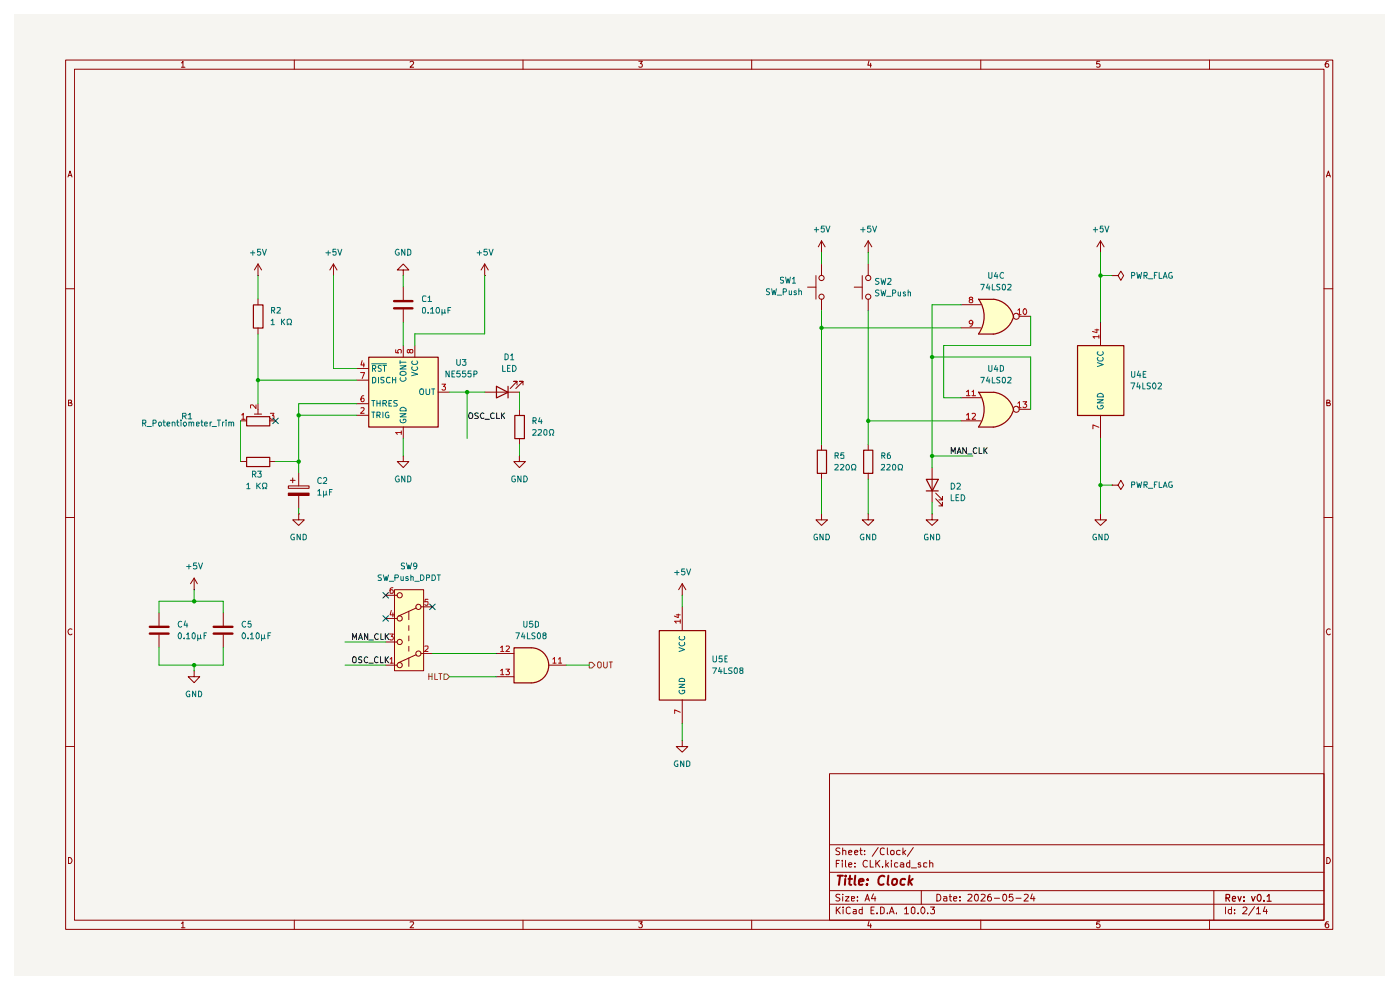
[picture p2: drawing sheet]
<svg xmlns="http://www.w3.org/2000/svg" width="297mm" height="210mm" viewBox="0 0 297 210" stroke-linecap="round" stroke-linejoin="round" font-family="sans-serif">
<path d="M3 3h290.7v203.9h-290.7z" fill="#f6f5f1"/>
<g fill="none" stroke="#8f0000" stroke-width=".21">
<path d="M13.9 12.7h268.8v184.4h-268.8zM15.8 14.7h265.1v180.5h-265.1zM38.5 13.3h.1l.2-.3v1.3M38.5 14.3h.7M62.4 12.7v2M87 13.2l.5-.2 .3 .2-.1 .4-.7 .7h.8M111 12.7v2M135.5 13h.8l-.5 .5 .4 .1v.6h-.7M159.5 12.7v2M184.4 12.9l-.3 .9h.8M184.7 13.4v.9M208.1 12.7v2"/>
<path d="M233.3 13h-.6l-.1 .6h.7v.6h-.7M256.6 12.7v2M281.8 13a.71 .71 0 0 0-.7 .5 .71 .71 0 0 0 .3 .8l.4-.1v-.6l-.4-.1-.3 .3M14.4 37.5l.5-1.2 .4 1.2M14.5 37.2h.7M281.4 37.5l.4-1.2 .4 1.2M281.5 37.2h.6M13.9 61.3h1.9M280.9 61.3h1.8M14.5 85.5h.4l.3-.3-.2-.3h-.5v1.2h.6l.2-.5-.4-.1M281.5 85.5h.4l.2-.3-.1-.3h-.5v1.2h.6l.1-.5-.3-.1M13.9 109.8h1.9"/>
<path d="M280.9 109.8h1.8M15.3 133.5a.59 .59 0 0 0-.9 .5 .59 .59 0 0 0 .8 .6l.1-.1M282.2 133.5a.59 .59 0 0 0-.8 .5 .59 .59 0 0 0 .7 .6l.1-.1M13.9 158.4h1.9M280.9 158.4h1.8M176 164.1h104.9v31.1h-104.9zM176 179.2h104.9M178.2 180l-.6-.1-.3 .2 .1 .4 .8 .4-.1 .3h-.8M178.8 179.9v1.4M182.6 179.9v1.2l.3 .2M186.3 179.8l-1.3 1.8M188.3 179.9v1.2l.1 .2"/>
<path d="M191.6 179.9v1.4M193.8 179.8l-1.3 1.8M14.5 181.9a.65 .65 0 0 1 .8 .6 .65 .65 0 0 1-.8 .7zM38.5 195.9l.3-.4v1.3M38.5 196.8h.7M62.4 195.2v1.9M87 195.6l.7-.1 .1 .3-.8 1h.8M111 195.2v1.9M135.5 195.5h.8l-.5 .5 .5 .2-.1 .5-.5 .1-.2-.2M159.5 195.2v1.9M176 191.8h104.9M176 188.9h104.9"/>
<path d="M176 185h104.9M177.4 192.4v1.4M177.4 183.2h.5M177.6 193l.7 .8M178.1 182.5h-.7v1.4M178.2 189.8h-.8l-.1 .3 .8 .4 .1 .4-.3 .2-.6-.1M178.3 192.4l-.9 .8M178.7 182.5v.2M178.7 183v.9M178.8 189.7v.1M178.8 180.5l.4-.1 .2 .1v.8M178.8 190.2v.9"/>
<path d="M178.9 192.4v.2M178.9 192.9v.9M179.4 190.2h.7l-.7 .9h.7M179.4 182.5v1.3l.1 .1M180 183.4l.7-.1-.2-.3-.5 .2v.6l.3 .1 .3-.1M180 180.8l.7-.1-.2-.3-.5 .1v.6l.3 .2 .3-.1M180.4 192.6l-.4-.2-.5 .3 .1 1 .4 .1 .4-.1M180.6 190.6l.7-.1-.1-.3h-.6v.8h.6M181.1 192.9h.5v.9M181.3 180.8l.7-.1-.2-.3h-.3l-.2 .1v.6l.2 .2 .4-.1M181.4 183.8v.1M181.4 183.1v.1"/>
<path d="M181.6 193.2l-.5 .1-.1 .2 .1 .3h.5M181.9 191v.1M181.9 190.2v.2M182.4 180.4h.5M182.9 192.9h-.5l-.2 .7a.45 .45 0 0 0 .7 .2M182.9 192.4v1.4M183.4 181.2v.1M183.4 180.5h.1M183.5 191.1l.5-1.4 .4 1.4M183.7 190.7h.7M184 182.7a.68 .68 0 0 0-1 .4 .68 .68 0 0 0 .7 .8l.3-.1M184.4 195.4l-.3 1h.8"/>
<path d="M184.6 182.5v1.4h.7M184.7 196v.8M184.8 193.1h.5M185.3 189.6l-.4 1h.9M185.5 192.4h-.7v1.4h.7M185.6 190.2v.9M185.8 182.5v1.4M186 193.7v.1M186 183.1l.6 .8M186.6 182.5l-.8 .8M186.8 192.4h.4l.4 .3v.8l-.4 .3h-.4zM187.2 183.8v.1"/>
<path d="M187.6 180l-.3-.1-.5 .1-.1 .5 .1 .6 .4 .2 .4-.1M187.9 182.5v1.4M188.1 183.4l.4 .5M188.3 193.7v.1M188.5 183l-.6 .5M188.7 193.8l.5-1.4 .5 1.4M188.8 193.4h.7M189 180.5h.6v.7h-.6zM189.1 182.5v.2M189.1 183v.9M190.2 193.7v.1M190.5 183.1l-.5-.1-.2 .3 .1 .5h.6"/>
<path d="M191 180.5l-.5-.1-.3 .2 .1 .6h.7M191 183.1l.5-.1 .2 .2v.7M191.7 183.3l-.7 .1v.2l.2 .3 .5-.1M191.7 180.8l.4 .5M191.9 192.8l.4-.4v1.4M191.9 193.8h.8M192.1 180.4l-.5 .5M193 183.1l-.4-.1-.3 .3 .1 .5h.6M193 182.5v1.4M193.3 192.7l.4-.3 .4 .3v.9l-.3 .2-.5-.2zM193.3 184.1h1.1M194.8 193.7v.1"/>
<path d="M195.3 183.1l-.4-.1-.1 .3 .1 .1h.3l.2 .4-.2 .1-.4-.1M195.4 188.9v2.9M195.7 192.4h.2a.8 .8 0 0 1 .3 .8 .8 .8 0 0 1-.5 .6 .89 .89 0 0 1 0-1.4zM196.6 183.1h-.6v.7h.6M196.8 193.7v.1M197.2 183.1l.4-.1 .3 .2v.7M197.2 182.5v1.4M197.4 192.4h.8l-.4 .5 .4 .2v.6l-.2 .1h-.4l-.2-.1M198.7 189.7a.73 .73 0 0 1 .9 .7 .73 .73 0 0 1-.9 .7zM200.2 190.2h.6l.1 .9M200.9 190.5l-.7 .1v.4h.7M201.4 190.2h.5"/>
<path d="M201.5 189.7v1.3l.4 .1M202.3 190.6l.7-.1-.1-.3h-.5l-.1 .2v.6l.2 .1 .4-.1M203.7 191v.1M203.7 190.2v.2M205.4 189.8l.5-.1 .3 .4-.9 1h.9M206.9 189.8h.5a1.01 1.01 0 0 1-.2 1.3 .87 .87 0 0 1-.3-1.3zM208.1 195.2v1.9M208.1 189.8h.8l.1 .3-.9 1h.9M210.2 189.7a.57 .57 0 0 0-.7 .6v.6l.3 .2h.3l.2-.2v-.4l-.2-.3h-.3l-.3 .3M210.9 190.5h1.1M212.8 189.8l.3-.1a.73 .73 0 0 1 .5 .7 .73 .73 0 0 1-.5 .7l-.3-.1-.1-.5zM214.8 189.7h-.6l-.1 .7 .6-.2 .2 .3v.4l-.2 .2-.6-.1"/>
<path d="M215.5 190.5h1.1M217.3 189.8h.8v.3l-.9 1h.9M219 189.6l-.4 1h1M219.3 190.2v.9M233.3 195.5h-.6l-.1 .6 .2-.1h.3l.3 .2v.3l-.3 .3h-.3l-.2-.2M256.6 195.2v1.9M257.5 188.9v6.3M260 192.4v1.4M261.2 192.9h-.5l-.1 .3v.4l.2 .2h.4M261.2 192.4v1.4M261.9 193.7v.1M261.9 192.9v.2"/>
<path d="M263.7 192.6l.2-.2h.3l.3 .4-.9 1h.9M266.1 192.3l-1.2 1.9M266.6 192.8l.4-.4v1.4M266.6 193.8h.8M268.3 192.3l-.3 1h.9M268.7 192.9v.9M281.5 181.9a.65 .65 0 0 1 .7 .6 .65 .65 0 0 1-.7 .7zM281.8 195.5h-.4l-.3 .5v.5l.3 .3 .4-.1v-.7h-.4l-.3 .2"/>
</g>
<path d="M260.1 190.5l.7-.1 .1-.6-.8-.1v1.5M260.4 190.5l.5 .7M261.4 190.7l.7-.1-.1-.4h-.5l-.1 .7 .2 .3 .4-.1M262.6 190.2l.4 1 .3-1M263.9 191v.2M263.9 190.2v.2M265.5 190.2l.3 1 .5-1M266.9 189.8l.1-.1a.76 .76 0 0 1 .6 .8 .76 .76 0 0 1-.6 .7 1.01 1.01 0 0 1-.1-1.4zM268.1 191v.2M268.8 190.2l.4-.5v1.5M268.8 191.2h.9" fill="none" stroke="#8f0000" stroke-width=".25"/>
<g fill="none" stroke="#8f0000" stroke-width=".42">
<path d="M177.7 185.8h1.1M178.2 185.8l-.2 1.9M179.3 186.4l-.1 1.3M179.4 185.8v.1M180 186.4h.8M180.3 185.8l-.1 1.6 .4 .3M181.4 185.8l-.1 1.6 .2 .3M182.2 187l1-.1-.1-.4a.6 .6 0 0 0-.8 .2v.9h.7M184 187.5l-.1 .2-.1-.1 .2-.1-.1 .2M184.1 186.5v.2M187.6 185.9l-.1-.1a.85 .85 0 0 0-1.2 .8v.6a.66 .66 0 0 0 1.1 .3M188.5 185.8l-.2 1.6 .2 .3"/>
<path d="M189.4 186.6l.3-.2 .5 .2v.9l-.4 .2-.5-.2zM192 186.5l-.5-.1-.4 .4v.7l.2 .2 .5-.1M192.9 185.8l-.2 1.9M192.9 186.9l.6 .8M193.6 186.4l-.8 .7"/>
</g>
<g fill="#ffffc9">
<path d="M139.8 133.7h9.8v14.8h-9.8z"/>
<path d="M112.7 137.4a3.7 3.7 0 0 1 3.7 3.7 3.7 3.7 0 0 1-3.7 3.7z"/>
<path d="M109 137.4h3.6v7.4h-3.6z"/>
<path d="M83.7 125.1h6.2v17.2h-6.2z"/>
<path d="M78.2 75.7h14.7v14.8h-14.7z"/>
<path d="M210.1 65.8l4.9 1.3a5.1 5.1 0 0 1-4.3 3.7z"/>
<path d="M210.7 63.4a5 5 0 0 1 4.3 3.7l-4.8 1.3z"/>
<path d="M207.6 63.5h3.1v7.3h-3.1a6.3 6.3 0 0 0 0-7.3z"/>
<path d="M210.1 85.5l4.9 1.4a5.1 5.1 0 0 1-4.3 3.7z"/>
<path d="M210.7 83.2a5 5 0 0 1 4.3 3.6l-4.8 1.3z"/>
<path d="M207.6 83.2h3.1v7.3h-3.1a6.3 6.3 0 0 0 0-7.3z"/>
<path d="M228.6 73.3h9.8v14.8h-9.8z"/>
</g>
<g fill="none" stroke="#0c0c0c" stroke-width=".21">
<path d="M99.7 87.6a.46 .46 0 0 1 .6 .4l-.2 .8h-.5a.86 .86 0 0 1 .1-1.2zM101.5 87.7h-.7l-.1 .2 .6 .4 .2 .3-.2 .2h-.6M102.7 87.7a.61 .61 0 0 0-.8 .3 .61 .61 0 0 0 .2 .8l.6-.1M102.9 88.9h.9M104.9 87.7l-.4-.1-.4 .2v.7l.2 .3 .6-.1M105.4 87.6v1.2h.6M106.4 87.6v1.2M106.5 88.1l.6 .7M107.1 87.6l-.7 .7M74.8 135.7v-1.3l.4 .9 .4-.9v1.3M75.1 139.3h.2l.3 .3v.8l-.3 .2-.5-.2v-.8zM76.1 135.7l.4-1.3 .4 1.3"/>
<path d="M76.2 135.3h.5M76.7 139.4l-.4-.1-.2 .3 .1 .3 .5 .3v.3h-.6M78 139.5l-.1-.1a.61 .61 0 0 0-.6 .3 .61 .61 0 0 0 0 .7l.4 .2 .3-.1M78 134.4v1.3l-.7-1.3v1.3M78.3 135.8h.9M80.2 139.5l-.1-.1a.42 .42 0 0 0-.6 .3v.6a.52 .52 0 0 0 .7 .2M80.2 134.6l-.2-.2a.65 .65 0 0 0-.6 .6 .65 .65 0 0 0 .6 .7l.2-.2M80.7 139.3v1.3h.6M80.8 134.4v1.3h.5M81.7 134.4v1.3M81.7 139.3v1.3M81.9 139.9l.5 .7"/>
<path d="M81.9 134.9l.6 .8M82.4 139.3l-.7 .8M82.5 134.4l-.8 .8M78.3 140.7h.9"/>
</g>
<path d="M110.2 96.7v1.2h1.3l-1.3 1.3-1.2-1.3h1.2M110.2 96.7h.1M110.2 86.8v1.3M110.2 93v1.3M144.7 126.3h.1M144.7 123.8l-.7 1.3M144.7 123.8l.8 1.3M144.7 123.8v2.5M144.7 157.1v1.3h1.2l-1.2 1.1-1.2-1.1h1.2M144.7 157.1h.1" fill="none" stroke="#8f0000" stroke-width=".21"/>
<path d="M109.2 88.1h2v4.9h-2z" fill="none" stroke="#8f0000" stroke-width=".25"/>
<path d="M125 140.5h.6l.6 .6-.6 .6h-.6z" fill="#f6f5f1"/>
<path d="M125 140.5h.6l.6 .6-.6 .6h-.6zM126.8 140.6l.2-.2 .5 .2v.8l-.2 .3h-.3l-.2-.3zM128.1 140.4v1l.2 .3h.3l.2-.3v-1M129.2 140.4h.7M129.6 140.4v1.3" fill="none" stroke="#7c6100" stroke-width=".21"/>
<path d="M109 137.4h3.7a3.7 3.7 0 0 1 3.7 3.7 3.7 3.7 0 0 1-3.7 3.8h-3.7zM139.9 133.8h9.8v14.7h-9.8z" fill="none" stroke="#8f0000" stroke-width=".25"/>
<path d="M105.3 138.6h3.7M144.7 128.7v5M105.3 143.5h3.7M116.4 141.1h3.7M144.7 148.5v5" fill="none" stroke="#8f0000" stroke-width=".21"/>
<g fill="none" stroke="#b20000" stroke-width=".21">
<path d="M106.2 137.4l.3-.4v1.2M106.2 138.2h.7M107.4 137.1l.5-.1 .2 .4-.8 .8h.8M117.3 139.8l.3-.3v1.2M118.5 139.8l.3-.3v1.2M143.5 130.4h.8M143.9 130.3v.7l-.9-.3M144.3 131.8h-1.2l.4 .4M144.3 131.4v.8M106.2 142.3l.3-.4v1.2M106.2 143.1h.7M107.3 141.9h.8l-.5 .5 .5 .2v.4l-.2 .1-.6-.1"/>
<path d="M117.3 140.7h.7M118.5 140.7h.7M144.3 151.1l-1.2-.5v.7"/>
</g>
<path d="M144.1 137.4l1.1 .4-1.1 .4M144.1 136.3a.61 .61 0 0 0 .4 .7 .61 .61 0 0 0 .7-.2v-.5M144.1 135v.2a.67 .67 0 0 0 .5 .6 .67 .67 0 0 0 .6-.3v-.5M144.1 145.2h1.1l-1.1 .6h1.1M144.1 146.4a.61 .61 0 0 0 .4 .8 .61 .61 0 0 0 .7-.3v-.5h-.5v.2M144.2 144h.9l.1 .1v.5h-1.1z" fill="none" stroke="#006f6f" stroke-width=".21"/>
<path d="M94.2 143h.6l.6 .5-.6 .6h-.6z" fill="#f6f5f1"/>
<path d="M91 142.9v1.2M91 143.5h.6M91.6 142.9v1.2M92.2 142.9v1.2h.6M93.1 142.9h.7M93.4 142.9v1.2M94.2 143h.6l.6 .5-.6 .6h-.6z" fill="none" stroke="#7c6100" stroke-width=".21"/>
<g fill="none" stroke="#8f0000" stroke-width=".21">
<path d="M54.7 58.5h.1M54.7 56l-.7 1.3M54.7 56l.8 1.3M54.7 56v2.5M70.7 58.5h.1M70.7 56l-.7 1.3M70.7 56l.8 1.3M70.7 56v2.5M85.6 57.3h1.1l-1.1-1.3-1.3 1.3h1.3v1.2M85.6 58.5h.1M102.8 58.5h.1M102.8 56l-.7 1.3"/>
<path d="M102.8 56l.8 1.3M102.8 56v2.5M173.1 58.5v5M174.3 53.5h.1M174.3 51.1v2.4M174.3 56v2.5M174.3 51.1l-.7 1.3M174.3 51.1l.7 1.3M182.9 58.5v5M184.2 53.5h.1M184.2 51.1v2.4M184.2 56v2.5"/>
<path d="M184.2 51.1l-.8 1.3M184.2 51.1l.7 1.3M233.5 53.5h.1M233.5 51.1v2.4M233.5 51.1l-.8 1.3M233.5 51.1l.7 1.3M235.9 58.5h1.3l.6-1 .6 1-.6 1-.6-1M235.9 58.5h.1M54.7 63.5v1.1M54.7 69.5v1.3M75.6 78.2h2.6M85.6 60.9v2.7"/>
<path d="M85.6 65.7v2.7M85.6 73.3v2.4M88 73.3v2.4M171.3 60.9h1.8M174.3 63.5v2.4M181.2 60.9h1.7M184.2 63.5v2.4M203.9 64.6h4.2M203.9 69.5h4.2M216.2 67.1h2.4M233.5 68.4v4.9M51 89.3h1.3"/>
<path d="M51 97.9h1.3M54 87.8h1.5M54.7 85.6v2.2M57.2 89.3h1.3M57.2 97.9h1.3M75.6 88.1h2.6M75.6 85.6h2.6M75.6 80.6h2.6M85.6 90.5v2.5M92.9 83.2h2.5M102.8 83.2h7.4M109.7 81.7v-.8h-.7h.7l-1.5 1.5"/>
<path d="M111 81.7v-.8h-.8h.8l-1.6 1.5M174.3 94.3v1.2M184.2 94.3v1.2M197.7 99.2v7.3M203.9 89.3h4.2M203.9 84.4h4.2M216.2 86.8h2.4M233.5 88.1v4.9M61.2 103.1h4.4v.5h-4.4zM61.6 101.9h1M62.1 101.4v1M174.3 109v1.3h1.3l-1.3 1.2-1.2-1.2h1.2"/>
<path d="M174.3 109h.1M174.3 100.4v1.2M184.2 109v1.3h1.2l-1.2 1.2-1.3-1.2h1.3M184.2 109h.1M184.2 100.4v1.2M197.7 109v1.3h1.3l-1.3 1.2-1.2-1.2h1.2M197.7 109h.1M198.5 105.8l1.4 1.5v-.8v.8h-.7M198.5 104.6l1.4 1.4v-.6v.6h-.7M233.5 109v1.3h1.2l-1.2 1.2-1.2-1.2h1.2M233.5 109h.1M235.9 102.9h1.3l.6-1 .6 1-.6 .9-.6-.9"/>
<path d="M235.9 102.9h.1M81.8 136.2h2.5M81.8 131.2h2.5M81.8 126.3h2.5M83.7 125.1h6.2v17.2h-6.2zM86.7 129.7v1.7M86.7 132.7v1M86.7 134.9v1M86.7 137.1v1M86.7 139.6v1.7M88.3 138.9l-3.8 1.7M88.3 129l-3.8 1.7"/>
<path d="M89.3 138.6h2.4M89.3 128.7h2.4M81.8 141.1h2.5"/>
<circle cx="174.3" cy="59" r=".55"/>
<circle cx="184.2" cy="59" r=".55"/>
<circle cx="174.3" cy="62.9" r=".55"/>
<circle cx="184.2" cy="62.9" r=".55"/>
<circle cx="215.6" cy="67.1" r=".64"/>
<circle cx="215.6" cy="86.8" r=".64"/>
<circle cx="84.8" cy="126.3" r=".55"/>
<circle cx="84.8" cy="136.2" r=".55"/>
<circle cx="84.8" cy="131.2" r=".55"/>
<circle cx="88.8" cy="128.7" r=".55"/>
<circle cx="88.8" cy="138.6" r=".55"/>
<circle cx="84.8" cy="141.1" r=".55"/>
</g>
<g fill="none" stroke="#b20000" stroke-width=".21">
<path d="M76.5 79h.8l-.5 1.3M76.8 76.5l-.2 .9h.7M77.2 77v.8M83.9 74.2v.6l.6 .1-.1-.2v-.3l.2-.3 .4 .1v.7M86.9 74.4l.3-.3h.2l.2 .2v.4a.48 .48 0 0 1-.6 0 .48 .48 0 0 1-.2-.5l-.1-.1-.3 .2v.4l.3 .2 .2-.3M205.9 63.5l-.3-.2 .1-.2h.6v.4h-.4l-.3 .3 .2 .4h.4l.2-.2v-.2l-.3-.3M206.4 68.4l-.3 .3-.4-.1-.1-.4 .3-.3h.2a.72 .72 0 0 1 .3 .8 .72 .72 0 0 1-.6 .5M215.9 65.8l.4-.3v1.3M215.9 66.8h.7M217.2 65.6h.1a.6 .6 0 0 1 .6 .4 .6 .6 0 0 1-.3 .7l-.1 .1a.75 .75 0 0 1-.3-1.2zM232.3 70h.8M232.7 69.8v.8l-.9-.3"/>
<path d="M233.1 71.4h-1.2l.3 .3M233.1 71.1v.6M51.3 88h.1l.2-.3v1.2M51.3 88.9h.7M54.3 85.9v.8l-.7-.8-.5 .1 .1 .6M57.4 87.7h.7l-.3 .5 .3 .1v.5l-.2 .1-.5-.1M76.6 86.6l.6-.1 .1 .3-.8 .9h.8M77.2 83.9a.72 .72 0 0 0-.6 .6 .72 .72 0 0 0 .2 .7l.4-.1 .1-.4a.35 .35 0 0 0-.4-.3 .35 .35 0 0 0-.3 .3M85.1 91.7h-1.2l.4 .5M85.1 91.4v.8M93.8 81.5h.7l-.4 .5 .3 .1v.6l-.5 .1-.1-.2M205 83.1l.4-.3v1.1"/>
<path d="M205 88l.4-.3v1.2M205 88.9h.8M205 83.9h.8M206.2 83.1l.3-.3v1.1M206.2 87.8l.5-.1 .3 .2-.8 1h.8M206.2 83.9h.8M215.9 85.5l.4-.3v1.3M215.9 86.5h.7M217 85.2h.8l-.4 .5 .4 .2v.3l-.3 .3h-.3l-.2-.2M233.1 90.6l-1.2-.5v.9M82.7 134.5h.7l-.4 .5 .4 .2-.1 .5h-.6M82.8 139.8l.3-.3v1.2"/>
<path d="M83 129.5l-.2 .9h.7M83.3 124.7l-.5 .2v.9l.5 .1v-.7l-.4-.1-.1 .2M83.3 130v.8M90.1 137.1l.6-.1 .1 .5-.8 .7h.8M90.8 127.1h-.6l-.1 .6 .6-.1 .1 .6-.2 .2h-.3l-.2-.2M82.8 140.7h.6"/>
</g>
<g fill="none" stroke="#8f0000" stroke-width=".25">
<path d="M53.8 64.7h2v4.9h-2zM78.2 75.8h14.8v14.8h-14.8zM207.6 63.4a6.3 6.3 0 0 1 0 7.4M207.6 63.5h3.1M207.6 70.9h3.1M210.8 63.5a5 5 0 0 1 4.2 3.7M215 67.2a5.1 5.1 0 0 1-4.3 3.7M228.6 73.3h9.8v14.8h-9.8zM52.3 88.4h4.9v1.9h-4.9zM52.3 97h4.9v2h-4.9zM105.3 82l2.5 1.2-2.5 1.2zM107.8 82v2.4"/>
<path d="M173.4 95.5h1.9v4.9h-1.9zM183.2 95.5h2v4.9h-2zM207.6 83.2a6.3 6.3 0 0 1 0 7.4M207.6 83.2h3.1M210.8 83.2a5 5 0 0 1 4.2 3.7M215 86.9a5.1 5.1 0 0 1-4.3 3.7h-3.1M196.5 101.7h2.5l-1.2 2.4zM196.5 104.1h2.5"/>
</g>
<path d="M83.6 63.9h3.9M83.6 65.4h3.9" fill="none" stroke="#8f0000" stroke-width=".51"/>
<g fill="none" stroke="#006f6f" stroke-width=".21">
<path d="M78.9 77.2h3.1M79 78.2l.7-.1v-.4l-.2-.2h-.5v1.3M79.3 78.2l.4 .6M80.9 77.6h-.6v.5l.5 .2 .1 .2-.3 .3-.4-.1M81.2 77.5h.8M81.6 77.5v1.3M84.9 77.6h1.2l-1.2 .7h1.2M84.9 76.5v.7M84.9 76.8h1.2M85 78.9a.8 .8 0 0 1 1.1 .2v.3a.86 .86 0 0 1-1.2 0zM87.3 78.9l1.3 .5-1.3 .3M87.5 77.8l-.2 .2a.64 .64 0 0 0 .7 .6 .64 .64 0 0 0 .6-.6l-.2-.2"/>
<path d="M87.5 76.6l-.2 .2a.65 .65 0 0 0 .7 .5 .65 .65 0 0 0 .6-.5l-.2-.2M232.8 76.9l1.3 .4-1.3 .5M233 75.8l-.2 .4 .3 .4 .8-.1 .2-.3-.2-.4M233 74.6l-.2 .2a.6 .6 0 0 0 .7 .6 .6 .6 0 0 0 .5-.8h-.1M78.9 87.4h.6M78.9 85h.6M79 80h.5l.2 .3v.7l-.4 .2h-.3zM79.2 85v1.1M79.2 87.4v1.2M80 88.1h.5l.1-.2v-.4l-.6-.1v1.2M80 85v1.1M80 85.5h.6"/>
<path d="M80.3 88.1l.3 .5M80.3 80v1.2M80.6 85v1.1M81.2 85.5h.6l.2-.1-.1-.4h-.7v1.1M81.2 87.4v1.2M81.5 80l-.7 .1v.4l.7 .4-.3 .3-.4-.1M81.6 85.5l.4 .6M82.4 87.5l-.1-.1a.66 .66 0 0 0-.6 .5 .66 .66 0 0 0 .3 .7l.5-.1v-.4h-.3M82.5 85.5h.4M82.8 80.1l-.6-.1-.2 .3v.7a.55 .55 0 0 0 .8 .1M83.1 85h-.6v1.1h.6M83.3 80v1.2"/>
<path d="M83.3 80.6h.6M83.9 80v1.2M84.3 85h-.6l-.2 .2 .3 .3h.2l.3 .5-.2 .1h-.6M84.9 87.8h1.2l-1.2 .6h1.2M85 89l-.1 .1a.6 .6 0 0 0 .6 .6 .6 .6 0 0 0 .6-.7l-.5-.1v.3M85 80.1a.58 .58 0 0 0 .5 .8 .58 .58 0 0 0 .6-.8h-.1M85.1 86.5h.7l.3 .3v.4h-1.2v-.4zM89.1 82.7l.2-.2h.4a1.05 1.05 0 0 1 0 1.2h-.4a.82 .82 0 0 1-.2-1zM90.4 82.5v.9l.1 .3h.5l.1-.3v-.9M91.6 82.5h.6M91.9 82.5v1.2M232.8 84.8h1.3l-1.3 .7h1.3"/>
<path d="M232.9 86.1l-.1 .2 .3 .4h.8l.2-.4-.1-.2-.5-.1v.2M232.9 83.7a.66 .66 0 0 1 .8-.2 .66 .66 0 0 1 .4 .7h-1.3z"/>
</g>
<path d="M201.8 96.2v-1.3l.4 1 .4-1v1.3M203.1 96.2l.4-1.3 .4 1.3M203.2 95.9h.5M205 94.9v1.3l-.7-1.3v1.3M205.3 96.3h.9M207.2 95.1l-.2-.2a.65 .65 0 0 0-.5 .7 .65 .65 0 0 0 .5 .6l.2-.2M207.7 94.9v1.3h.6M208.7 94.9v1.3M208.9 95.5l.5 .7M209.4 94.9l-.7 .8" fill="none" stroke="#0c0c0c" stroke-width=".21"/>
<path d="M61.2 104.6h4.4v.5h-4.4z" fill="#8f0000"/>
<g fill="none" stroke="#8f0000" stroke-width=".21">
<path d="M85.6 96.7v1.2h1.1l-1.1 1.3-1.3-1.3h1.3M85.6 96.7h.1M61.2 104.6h4.4v.5h-4.4zM63.4 109v1.3h1.2l-1.2 1.2-1.3-1.2h1.3M63.4 109h.1M63.4 100.4v2.7M63.4 105.1v2.7M33.7 130v2.7M33.7 134.7v2.7M41.2 125.1h.1M41.2 122.6l-.8 1.2M41.2 122.6l.7 1.2"/>
<path d="M41.2 122.6v2.5M47.4 130v2.7M47.4 134.7v2.7M41.2 142.3v1.2h1.2l-1.2 1.3-1.3-1.3h1.3M41.2 142.3h.1"/>
</g>
<path d="M31.8 133h4M31.8 134.4h4M45.3 133h4M45.3 134.4h4" fill="none" stroke="#8f0000" stroke-width=".51"/>
<g fill="none" stroke="#00a000" stroke-width=".21">
<path d="M54.7 58.5v5M70.7 58.5v19.7h4.9M85.6 58.5v2.4M102.8 58.5v12.3h-14.8v2.5M174.3 53.5v2.5M184.2 53.5v2.5M233.5 53.5v14.9M233.5 58.5h2.4M54.7 70.8v14.8M85.6 68.4v4.9M174.3 65.9v28.4M174.3 69.5h29.6"/>
<path d="M184.2 65.9v28.4M197.7 75.7h20.9v11.1M203.9 64.6h-6.2v34.6M218.6 67.1v6.2h-18.4v11.1h3.7M51 89.3v8.6M54.7 80.6h20.9M58.5 97.9h4.9M63.4 88.1h12.2M75.6 85.6h-12.2v14.8M85.6 93v3.7M95.4 83.2h7.4M99.1 83.2v9.8"/>
<path d="M110.2 83.2v3.6M110.2 94.3v2.4M184.2 89.3h19.7M197.7 96.7h8.7M233.5 93v16M63.4 107.8v1.2M174.3 101.6v7.4M184.2 101.6v7.4M197.7 106.5v2.5M233.5 102.9h2.4M33.7 137.4v3.7h13.7v-3.7M33.7 130v-2.5h13.7v2.5"/>
<path d="M41.2 125.1v2.4M73.2 136.2h8.6M91.7 138.6h13.6M144.7 126.3v2.4M41.2 141.1v1.2M73.2 141.1h8.6M95.4 143.5h9.9M120.1 141.1h4.9M144.7 153.5v3.6"/>
</g>
<path d="M57.9 88.7l1.1 1.2M59 88.7l-1.1 1.2M81.2 125.7l1.2 1.2M81.2 130.6l1.2 1.2M82.4 125.7l-1.2 1.2M82.4 130.6l-1.2 1.2M91.1 128.1l1.2 1.2M92.3 128.1l-1.2 1.2" fill="none" stroke="#00008f" stroke-width=".21"/>
<g fill="#00a000">
<circle cx="184.2" cy="89.3" r=".47"/>
<circle cx="197.7" cy="75.7" r=".47"/>
<circle cx="174.3" cy="69.5" r=".47"/>
<circle cx="54.7" cy="80.6" r=".47"/>
<circle cx="99.1" cy="83.2" r=".47"/>
<circle cx="63.4" cy="88.1" r=".47"/>
<circle cx="197.7" cy="96.7" r=".47"/>
<circle cx="233.5" cy="102.9" r=".47"/>
<circle cx="233.5" cy="58.5" r=".47"/>
<circle cx="63.4" cy="97.9" r=".47"/>
<circle cx="41.2" cy="141.1" r=".47"/>
<circle cx="41.2" cy="127.5" r=".47"/>
</g>
<g fill="none" stroke="#006f6f" stroke-width=".21">
<path d="M53.1 53.6h1M53.6 53.2v.9M55.2 52.9h-.6v.6l.6-.1 .1 .5-.2 .2-.5-.1M55.7 52.9l.4 1.2 .4-1.2M69.1 53.6h1M69.6 53.2v.9M71.2 52.9h-.6v.6l.6-.1a.45 .45 0 0 1 0 .6 .45 .45 0 0 1-.6 .1v-.1M71.7 52.9l.4 1.2 .4-1.2M84.6 53l-.2-.1a.64 .64 0 0 0-.6 .6 .64 .64 0 0 0 .6 .6l.3-.1v-.4h-.3M85.9 52.9v1.2l-.7-1.2v1.2M86.5 52.9a.52 .52 0 0 1 .7 .3v.6a.52 .52 0 0 1-.7 .3zM101.2 53.6h.9"/>
<path d="M101.7 53.2v.9M103.3 52.9h-.6v.6l.5-.1 .2 .5-.2 .2h-.4l-.1-.1M103.8 52.9l.4 1.2 .4-1.2M166.2 58.9h-.6v.4l.6 .2v.1l-.2 .5-.4-.1M166.7 58.8l.2 1.3 .3-1 .2 1 .3-1.3M168.1 59.1l.3-.3v1.3M172.8 48.7h.9M173.2 48.2v1M174.9 48h-.6l-.1 .6 .2-.2 .4 .1 .1 .6-.3 .1-.4-.1M175.2 48l.4 1.2 .5-1.2M182.6 48.7h.9M183.1 48.2v1"/>
<path d="M184.7 48h-.6l-.1 .6 .2-.2h.3l.3 .2v.4l-.3 .2h-.3l-.2-.1M185.1 48l.4 1.2 .5-1.2M186.5 59.1h-.7v.5l.5 .1 .2 .4-.3 .2-.5-.1M186.9 59l.3 1.3 .2-.9 .3 .9 .2-1.3M188.3 59.1h.7v.5l-.7 .7h.7M209.8 57.8v1.2a.36 .36 0 0 0 .6-.2v-1M211.3 57.8l-.4 .8h.8M211.5 58.2v.8M212.9 57.9a.58 .58 0 0 0-.8 .5 .58 .58 0 0 0 .8 .6M231.9 48.7h1M232.4 48.2v1M234 48h-.5l-.1 .6 .1-.2 .5 .1v.6l-.5 .1-.1-.1"/>
<path d="M234.4 48l.4 1.2 .4-1.2M240.1 58.5l.6-.1v-.5l-.6-.1v1.2M241.2 57.8l.2 1.2 .3-.8 .2 .8 .3-1.2M242.7 58.5l.7-.1v-.5l-.2-.1h-.5v1.2M242.9 58.5l.5 .5M243.6 59.1h1M244.9 58.4h.3M245.5 57.8h-.6v1.2M245.9 57.8v1.2h.6M246.8 59l.4-1.2 .4 1.2M246.8 58.7h.6M248.6 57.9h-.5l-.2 .2v.7a.55 .55 0 0 0 .8 .2v-.5h-.3"/>
<path d="M57.5 68l.4-.3v1.2M57.5 68.9h.7M57.6 65.8h.6v-.6h-.6v1.2M57.9 65.8l.4 .6M58.8 65.3l.6-.1 .1 .4-.8 .8h.8M59.7 67.7v1.2M59.9 68.2l.5 .7M60.4 67.7l-.7 .7M60.9 68.9h.3l-.3-.4v-.6l.4-.2 .5 .2v.5l-.3 .5h.3M89.7 65.3h.5l.1 .7-.2 .4h-.3l-.2-.2zM90.4 62.9l-.6-.1-.2 .2v.7l.2 .3 .6-.1M90.8 66.3v.1"/>
<path d="M90.8 63.1l.3-.3v1.2M90.8 64h.8M91.3 65.6l.4-.4v1.2M91.3 66.4h.8M92.7 65.2l.4 .1a.94 .94 0 0 1 0 1.1l-.4-.1a.87 .87 0 0 1 0-1.1zM93.8 65.7v1.1M94.4 66.2v.2h.1M94.4 65.7l-.1 .7h-.5v-.2M95 65.8h.5M95.3 78.7v1.3l-.7-1.3v1.3M95.6 65.2h-.6v1.2M95.9 79.3h.4"/>
<path d="M96.5 78.7h-.6v1.3h.6M96.9 76.2v1.1l.2 .2h.3l.3-.2v-1.1M97.6 78.7h-.6l-.1 .6 .6-.1 .2 .2v.3l-.3 .3-.5-.2M98.1 76.2h.7l-.4 .5 .4 .1v.5l-.1 .2h-.4l-.2-.2M98.8 78.7h-.6l-.1 .6 .6-.1 .1 .2v.3l-.2 .3h-.3l-.2-.2M99.9 78.7h-.5l-.1 .6 .6-.1v.6l-.1 .2h-.4l-.1-.2M100.5 79.4l.6-.1v-.5l-.6-.1v1.3M106.6 77.5v1.3h.6M107.1 75.1l.6 .1 .1 .2v.6l-.4 .3h-.3zM107.6 78.1h.5M108.2 77.5h-.6v1.3h.6M108.3 75.4l.4-.3v1.2"/>
<path d="M108.3 76.3h.7M108.7 77.5a.65 .65 0 0 1 .8 .6 .65 .65 0 0 1-.8 .7zM163.3 61.3h-.5l-.2 .1v.4l.7 .4-.3 .3-.4-.1M163.7 61.3l.3 1.2 .2-.9 .3 .9 .2-1.2M164.9 62.6h.9M166.2 61.9l.5-.1 .1-.4-.6-.1v1.2M167.4 61.7v.7l.4 .1 .1-.1M167.9 61.7v.8M168.1 60.1h.7M168.9 61.8l-.3-.1-.2 .1 .2 .3 .3 .1v.2h-.5M169.5 61.8l.4-.1 .1 .1v.7M169.5 61.3v1.2"/>
<path d="M186.5 61.6h-.7a.57 .57 0 0 0 .6 .7l.1 .2-.3 .3-.5-.1M186.9 61.5l.3 1.3 .2-1 .3 1 .2-1.3M188.1 62.9h.9M189.4 62.2l.5-.1v-.5l-.5-.1v1.3M190.5 61.9v.7l.2 .2 .3-.2M191 61.9v.9M192.1 62h-.5v.3l.4 .1 .1 .2-.1 .2-.4-.1M192.7 62h.5v.8M192.7 61.5v1.3M208.1 60.3h.7l-.5 1.2M209.6 60.2l-.4 .9h.8M209.6 80l-.4 .8h.8"/>
<path d="M209.8 77.5v1.2a.36 .36 0 0 0 .6-.2v-1M209.8 60.7v.8M210.5 60.3v1.2h.6M211.3 77.5l-.4 .9h.8M211.5 77.9v.9M212.1 60.3h-.6v.5l.5 .2 .1 .3-.2 .2-.5-.1M212.2 77.5h.3l.4 .3v.6l-.4 .4h-.3zM212.6 60.5l.2-.2h.3a.86 .86 0 0 1 0 1.2l-.5-.2zM213.8 60.4l.6-.1 .1 .4-.8 .8h.8M240.1 78.8v1.1l.2 .1 .4-.2v-1M241.6 78.7l-.3 .9h.7M241.8 79.2v.8"/>
<path d="M242.5 79.4h.4M243.1 78.8h-.6v1.2h.6M30.3 89.8l.6-.1v-.4l-.1-.2h-.5v1.3M30.6 89.8l.3 .6M31.2 90.5h.9M32.5 89.8l.6-.1v-.5l-.6-.1v1.3M33.6 89.7l.2-.2 .4 .1v.6l-.4 .2-.2-.2zM34.6 89.5h.5M34.8 89.1v1.1l.3 .2M35.4 90l.6-.1-.1-.4-.5 .2v.5l.2 .2 .3-.1M36.5 89.7l.2-.2 .4 .2v.7M36.5 89.5v.9"/>
<path d="M37.5 89.5h.5M37.6 89.1v1.1l.4 .2M38.4 89.1v.2M38.4 89.5v.9M38.7 88.3h.6l.2-.2-.1-.3-.7-.1v1.2M39 89.6l.3-.1 .3 .3v.3l-.3 .3-.4-.3zM39.1 88.3l.4 .6M39.9 88l.4-.3v1.2M39.9 88.9h.8M40.1 89.7l.2-.2 .3 .2v.7M40.1 89.5v.9M40.6 89.7l.2-.2 .3 .1v.8"/>
<path d="M41.7 90l.6-.1-.1-.3h-.5v.7h.5M42.6 89.5h.4M42.8 89.1v1.2l.2 .1M43.4 90l.6-.1v-.3l-.4-.1-.2 .2v.5l.2 .2 .4-.1M44.6 89.5v.9M44.9 89.5l-.3 .3M45 90.5h.9M46.1 89.1h.7M46.4 89.1v1.3M47.2 89.5v.9M47.5 89.5l-.3 .3M48 89.1v.2"/>
<path d="M48 89.5v.9M48.6 89.7l.1-.2 .4 .2v.7M48.6 89.5v.9M49.1 89.7l.1-.2 .4 .1v.8M54.6 99.9h.8l-.3 .6h.3v.6h-.8M113 91.2l.6-.1 .1 .2v.3l-.7 .7h.7M113.1 89.3l.6-.1v-.4l-.1-.2h-.5v1.3M113.3 89.3l.4 .6M114.2 91.2l.6-.1v.5l-.7 .7h.7M114.5 88.6l-.2 .8h.7M114.8 89v.9M115.4 91.2l.5-.1 .1 .2v.8a.35 .35 0 0 1-.4 .2 .35 .35 0 0 1-.2-.4z"/>
<path d="M116.5 92.3h.3l-.3-.6 .2-.6h.6l.2 .6-.3 .6h.3M177.1 98.6l.5-.1 .2 .3-.7 .9h.7M177.2 96.6h.6v-.5l-.6-.1v1.2M177.5 96.6l.3 .6M178.3 98.6l.5-.1 .2 .3-.7 .9h.7M179 96h-.6l-.1 .6 .2-.1h.4l.1 .1v.5h-.7M179.6 98.6h.4a.67 .67 0 0 1 0 1.1l-.4-.1a.78 .78 0 0 1 0-1zM180.6 99.7h.4l-.4-.5 .1-.5 .3-.2 .5 .2a.6 .6 0 0 1-.2 .8v.2h.3M187 98.6h.7v.4l-.8 .7h.8M187.1 96.6h.6v-.5l-.6-.1v1.2M187.3 96.6l.4 .6M188.2 98.6l.4-.1 .2 .3-.7 .9h.7"/>
<path d="M188.8 96l-.5 .3v.8l.5 .1 .1-.1v-.4l-.2-.2h-.3l-.1 .2M189.4 98.6l.4-.1a.86 .86 0 0 1 .1 1.2h-.4l-.1-.2zM190.5 99.7h.3l-.3-.3v-.7l.4-.2 .4 .1 .2 .2v.4l-.4 .3v.2h.4M208.1 80h.7l-.5 1.2M209.8 80.4v.8M210.5 80v1.2h.6M212.1 80h-.6v.6l.5 .1 .1 .3-.2 .2-.5-.1M212.6 80.2l.2-.2h.3a.86 .86 0 0 1 0 1.2l-.5-.2zM213.8 80.1l.6-.1 .1 .4-.8 .8h.8M239.9 81.2h.8l-.5 1.3M241.4 81.1l-.2 1h.7M241.8 81.7v.8"/>
<path d="M242.4 81.2v1.3h.5M244 81.3h-.6v.4l.6 .2v.2v.3h-.6M244.6 81.3h.1a.6 .6 0 0 1 .6 .4 .6 .6 0 0 1-.2 .7l-.2 .1a.75 .75 0 0 1-.3-1.2zM245.7 81.3l.5-.1 .2 .3-.7 1h.7M40.1 119.8v.9M41.7 119.4h-.6l-.1 .6h.7v.6h-.7M42.1 119.4l.4 1.3 .5-1.3M52.4 102.8l.3-.3v1.2M52.4 103.7h.6M53.5 100.6l.7-.1 .1-.3-.2-.3h-.6v1.3M53.9 100.6l.4 .6M54.5 102.5v1.2"/>
<path d="M54.6 103l.6 .7M55.2 102.5l-.7 .7M55.7 103.7h.3v-.3h-.2l-.1-.3 .1-.6h.6l.2 .2v.5l-.3 .2v.3h.3M62.4 113.3h-.5l-.2 .5 .2 .7h.5v-.5h-.1M63.7 113.3v1.2l-.7-1.2v1.2M64.3 113.3h.4l.3 .3v.7l-.3 .2h-.4zM67.4 104.2l.4-.4v1.2M67.4 105h.7M68.2 101.5l-.1-.1a.42 .42 0 0 0-.7 .2v.7a.52 .52 0 0 0 .8 .2M68.6 101.5l.2-.2h.3l.2 .2v.4l-.8 .7h.8M68.6 104.2v1.2M69.2 104.2v.7l-.2 .1-.4-.1"/>
<path d="M69.2 104.9l.2 .1M69.9 104.3h.4M70.5 103.8h-.6v1.2M84.6 101h-.2a.64 .64 0 0 0-.5 .6 .64 .64 0 0 0 .5 .6l.3-.1v-.5h-.3M85.8 119.5l-.4-.1-.3 .3 .1 .3 .6 .2v.4h-.7M85.9 101v1.2l-.7-1.2v1.2M86.2 119.4l.4 1.3 .1-.9 .3 .9 .3-1.3M86.5 101a.52 .52 0 0 1 .7 .3v.6a.52 .52 0 0 1-.7 .3zM109.3 101h-.6l-.1 .3v.6l.1 .2 .4 .1 .2-.1v-.5h-.2M110.5 101v1.2l-.7-1.2v1.2M111.1 101a.65 .65 0 0 1 .8 .6 .65 .65 0 0 1-.8 .6zM173.3 113.3a.66 .66 0 0 0-.6 .5 .66 .66 0 0 0 .2 .7l.5-.1v-.4h-.2"/>
<path d="M174.6 113.3v1.2l-.7-1.2v1.2M175.2 113.3h.5l.2 .3 .1 .4-.3 .5h-.5zM183.3 113.3h-.6l-.2 .5 .2 .7h.6v-.5h-.2M184.5 113.3v1.2l-.7-1.2v1.2M185.1 113.3h.4l.3 .3v.7l-.3 .2h-.4zM196.8 113.3h-.5l-.2 .3v.7l.2 .2 .6-.1v-.4h-.3M198.1 113.3v1.2l-.7-1.2v1.2M198.7 113.3h.5l.1 .3v.7l-.1 .2h-.5zM201.8 104.9v1.3h.6M201.8 102.5a.65 .65 0 0 1 .8 .6 .65 .65 0 0 1-.8 .7zM202.8 105.5h.4M203 102.7l.2-.2h.3l.2 .2v.4l-.7 .7h.7"/>
<path d="M203.4 104.9h-.6v1.3h.6M203.9 104.9a.65 .65 0 0 1 .8 .7 .65 .65 0 0 1-.8 .6zM232.5 113.3a.66 .66 0 0 0-.6 .5 .66 .66 0 0 0 .2 .7l.5-.1v-.4h-.2M233.8 113.3v1.2l-.7-1.2v1.2M234.4 113.3h.5l.2 .3 .1 .4-.3 .5h-.5zM240.1 102.8h.6v-.6h-.6v1.2M241.2 102.2l.2 1.2 .3-.8 .2 .8 .3-1.2M242.7 102.8h.6l.1-.5-.7-.1v1.2M242.9 102.8l.5 .6M243.6 103.6h1M244.9 102.8h.3M245.5 102.2h-.6v1.2"/>
<path d="M245.9 102.2v1.2h.6M246.8 103.4l.4-1.2 .4 1.2M246.8 103.1h.6M248.6 102.2h-.5l-.2 .3v.7a.55 .55 0 0 0 .8 .1v-.4h-.3M37.9 134.4l.3-.2 .3 .3v.7l-.3 .3a.72 .72 0 0 1-.3-1.1zM38.6 131.9l-.3-.1a.65 .65 0 0 0-.5 .6 .65 .65 0 0 0 .5 .6l.3-.1M39.1 135.3v.2M39.3 131.7l-.2 .9h.7M39.6 134.6l.3-.4v1.3M39.6 135.5h.7M39.6 120.2h.9M39.7 132.2v.8"/>
<path d="M41 134.2a.68 .68 0 0 1 .5 .7 .68 .68 0 0 1-.5 .6l-.2-.3v-.7zM41.9 134.7v1.2M42.5 134.7v.7l-.4 .1-.2-.2M42.5 135.3l.2 .2M43.3 134.8h.3M43.8 134.2h-.5v1.3M51.5 134.3l.2-.1a.68 .68 0 0 1 .4 .7 .68 .68 0 0 1-.4 .6 .81 .81 0 0 1-.2-1.2zM52.1 131.9l-.2-.1a.65 .65 0 0 0-.6 .6 .65 .65 0 0 0 .6 .6l.2-.1M52.6 135.3v.2M53.1 134.6l.4-.4v1.3M53.1 135.5h.7M53.2 131.8h-.5l-.1 .6 .6-.1v.7h-.4l-.2-.1"/>
<path d="M54.6 134.2l.4 .3v.7l-.3 .3a.75 .75 0 0 1-.1-1.3zM55.5 134.7v1.2M56.1 134.7v.7l-.4 .1-.2-.2M56.1 135.3l.2 .2M56.8 134.8h.5M57.4 134.2h-.6v1.3M80.9 122h-.5l-.2 .1 .3 .4 .4 .2v.4h-.7M81.3 122l.4 1.1 .2-.8 .2 .8 .3-1.1M82.6 123.3h.9M83.8 122.5h.6l.1-.4-.1-.1h-.6v1.1M85 122.3v.7l.2 .1h.4M85.6 122.3v.8"/>
<path d="M86.6 122.4l-.3-.1-.2 .2v.2h.4l.2 .3-.2 .1h-.4M87.2 122.5l.1-.2 .4 .1v.7M87.2 122v1.1M88 123.3h.9M88.4 120l-.1 .2-.5-.1v-.5l.4-.2a.92 .92 0 0 1 .1 1.2l-.5 .1M89.2 122h.5a.66 .66 0 0 1 .2 .8 .66 .66 0 0 1-.7 .3zM90.5 122.5h.6v-.5h-.6v1.1M91.6 122h.6a.66 .66 0 0 1 .2 .8 .66 .66 0 0 1-.8 .3zM92.7 122h.7M93.1 122v1.1M109.4 134.2h.8l-.5 1.3M111 134.2l-.4 .9h.8"/>
<path d="M111.1 131.8v1.1l.3 .1 .4-.2v-1M111.2 134.7v.8M111.9 134.2v1.3h.6M113 131.8h-.6l-.1 .6 .6-.1 .2 .2v.3l-.3 .2h-.3l-.2-.1M113.5 134.3l-.4-.1-.3 .3 .1 .2 .6 .3v.3l-.3 .2-.4-.1M113.6 131.8l.6 .1 .1 .2v.6l-.5 .3h-.2zM114.3 134.2a.68 .68 0 0 1 .4 .7 .68 .68 0 0 1-.4 .6l-.3-.3v-.7zM115.4 134.7h-.2l.2-.5 .4 .1v.4h-.4l-.2 .2v.4l.2 .2 .4-.1 .1-.2v-.2l-.3-.3M143.1 121.4h1M143.6 121v1M145.2 120.7h-.6v.6l.6-.1 .1 .2v.3l-.2 .3-.5-.2M145.7 120.7l.4 1.3 .4-1.3"/>
<path d="M151.3 139.1v1.1l.2 .2 .4-.1 .1-.1v-1.1M153.2 139.1h-.6l-.1 .6h.7v.6h-.7M153.8 139.7h.3M154.3 139.1h-.5v1.3h.5M40.3 146.7a.61 .61 0 0 0-.8 .3 .61 .61 0 0 0 .2 .8h.6v-.5h-.2M41.5 146.6v1.2l-.7-1.2v1.2M42.1 146.6a.66 .66 0 0 1 .7 .4 .66 .66 0 0 1-.3 .8h-.4zM151.2 141.7h.8l-.6 1.2M152.7 141.6l-.3 .8h.8M152.9 142v.9M153.6 141.7v1.2h.6M155.3 141.7h-.6l-.1 .2 .2 .4h.3l.2 .2-.1 .3h-.6"/>
<path d="M155.8 141.8l.4-.1 .2 .2v.7a.35 .35 0 0 1-.4 .3 .35 .35 0 0 1-.3-.5zM157.2 142.2l-.3-.3 .1-.2 .6 .1v.2l-.3 .2a.35 .35 0 0 0-.4 .4 .35 .35 0 0 0 .6 .2l.1-.5-.3-.1M143.8 161.4h-.5a.61 .61 0 0 0-.2 .8 .61 .61 0 0 0 .7 .3v-.4h-.2M145.1 161.4v1.2l-.7-1.2v1.2M145.7 161.4h.4l.2 .3v.6l-.4 .3h-.2z"/>
</g>
</svg>
